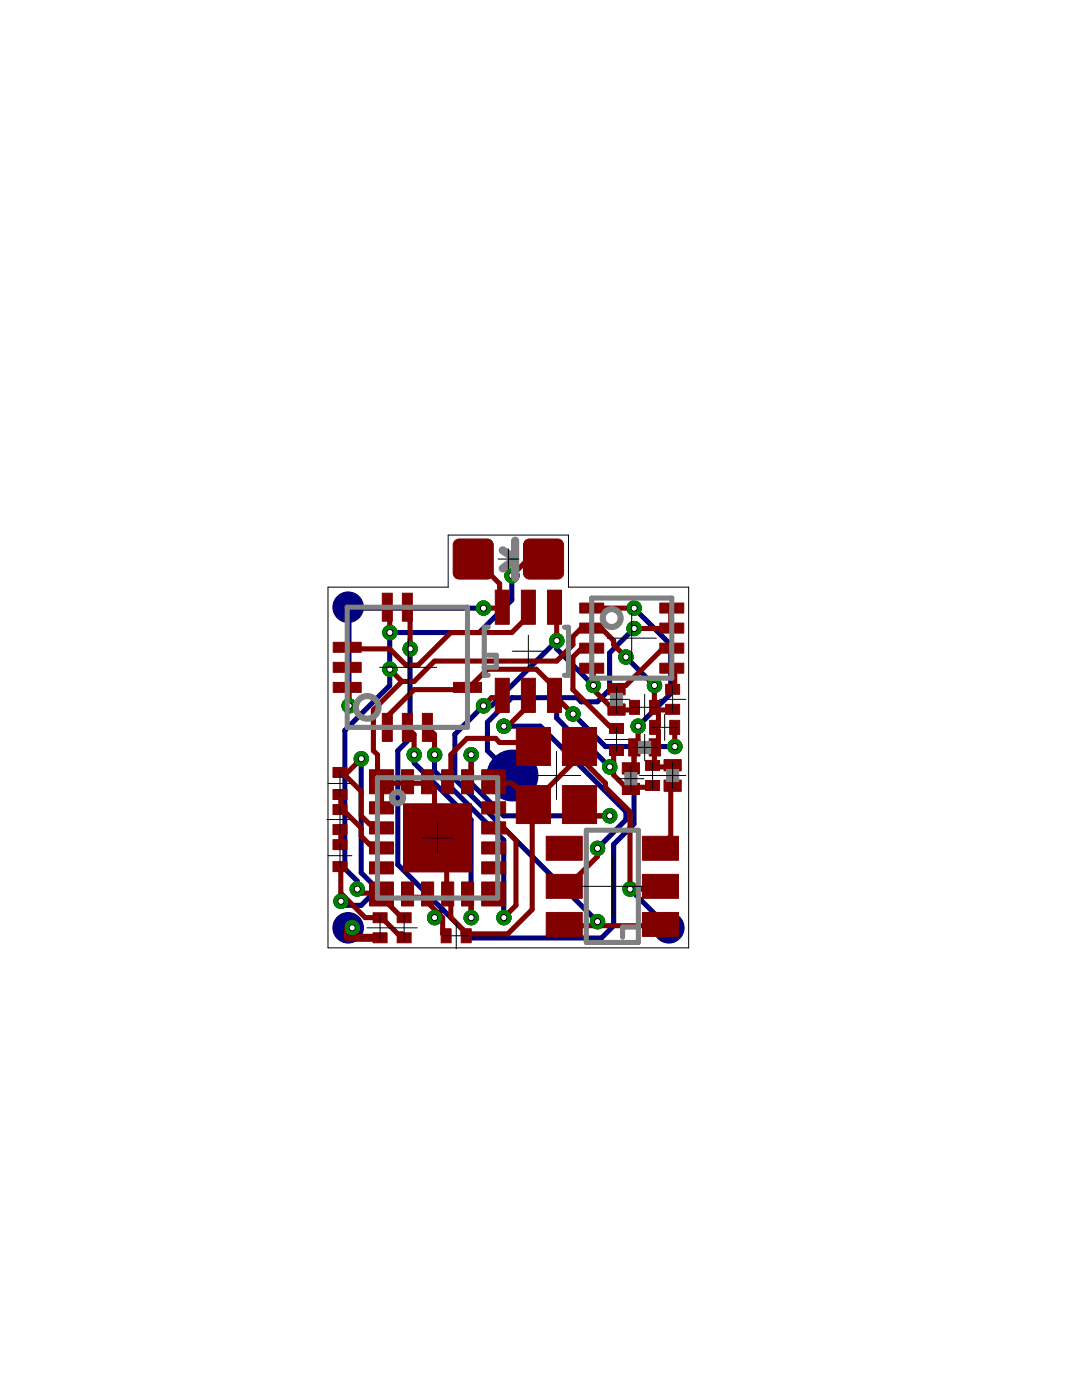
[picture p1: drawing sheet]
<svg xmlns="http://www.w3.org/2000/svg" width="216mm" height="279mm" viewBox="0 0 216 279" stroke-linecap="round" stroke-linejoin="round" font-family="sans-serif">
<path d="M69.4 119.1v4.1M67.4 121.2h4.1M100.2 154.8h4.1M102.2 152.7v4.1M67.4 185.2h4.1M69.4 183.1v4.1M131.4 185.2h4M133.4 183.1v4.1" fill="none" stroke="#000" stroke-width=".2"/>
<g fill="#000080" stroke="#000080" stroke-width=".2">
<circle cx="102.3" cy="154.8" r="5.1"/>
<circle cx="69.5" cy="121.2" r="3"/>
<circle cx="133.5" cy="185.2" r="3"/>
<circle cx="69.5" cy="185.2" r="3"/>
</g>
<g fill="none" stroke="#000080" stroke-width="1">
<path d="M102.1 114.9v4.8l-6.5 6.5h-17.8v10.6l-9 9v27.6l2.5 2.4v1.6M69.4 121.2l.2 .2M69.6 121.4v19.5M69.6 121.4h26.9M81.8 129.5v17.9l-2.4 2.4v22.8l8.9 8.9M111.1 139.2v4.1l2.4 2.5h.8l7.3 7.3M118.4 136.8l-7.3-7.3v-1.6l-13 13h-1.6l-5.7 5.7v8.9l28.4 28.4M124.9 131.1l5.7 5.7M126.5 125.4l-4.9 4.9v7.3l-2.4 2.5h-3.2l-.9-.9h-13l-4.8 4.9v5.7l4.9 5M126.5 121.4l7.3 7.3v9.7l-6.5 6.5M72.1 151.4v22.8l2.4 2.4v1.6l-2.4 2.5h-3.3l-.8-.8M82.6 150.6v1.7l11.4 11.3v19.5"/>
<path d="M86.7 150.6v3.3l13.8 13.8v15.4M94 150.6v5.7l6.5 6.5h21.1M100.5 144.9h7.3l17.1 17.1v1.6l-5.7 5.7M114.3 142.5l6.5 6.5h13.8M126.5 149v15.4l-4.1 4.1v16.2l-2.4 2.5h-26l-5.7-5.7M125.7 177.4l7.7 7.8M88.3 181.5l-1.6 1.6"/>
</g>
<path d="M69.4 185.2h.9" fill="none" stroke="#000080" stroke-width="1.6"/>
<circle cx="126.5" cy="125.4" r="1.42" fill="#008000" stroke="#008000" stroke-width=".2"/>
<circle cx="126.5" cy="125.4" r=".61" fill="#fff" stroke="#000" stroke-width=".2"/>
<circle cx="121.7" cy="153.1" r="1.42" fill="#008000" stroke="#008000" stroke-width=".2"/>
<circle cx="121.7" cy="153.1" r=".61" fill="#fff" stroke="#000" stroke-width=".2"/>
<circle cx="125.7" cy="177.4" r="1.42" fill="#008000" stroke="#008000" stroke-width=".2"/>
<circle cx="125.7" cy="177.4" r=".61" fill="#fff" stroke="#000" stroke-width=".2"/>
<circle cx="77.8" cy="126.2" r="1.42" fill="#008000" stroke="#008000" stroke-width=".2"/>
<circle cx="77.8" cy="126.2" r=".61" fill="#fff" stroke="#000" stroke-width=".2"/>
<circle cx="77.8" cy="133.6" r="1.42" fill="#008000" stroke="#008000" stroke-width=".2"/>
<circle cx="77.8" cy="133.6" r=".61" fill="#fff" stroke="#000" stroke-width=".2"/>
<circle cx="71.3" cy="177.4" r="1.42" fill="#008000" stroke="#008000" stroke-width=".2"/>
<circle cx="71.3" cy="177.4" r=".61" fill="#fff" stroke="#000" stroke-width=".2"/>
<circle cx="102.2" cy="114.9" r="1.42" fill="#008000" stroke="#008000" stroke-width=".2"/>
<circle cx="102.2" cy="114.9" r=".61" fill="#fff" stroke="#000" stroke-width=".2"/>
<circle cx="130.6" cy="136.8" r="1.42" fill="#008000" stroke="#008000" stroke-width=".2"/>
<circle cx="130.6" cy="136.8" r=".61" fill="#fff" stroke="#000" stroke-width=".2"/>
<circle cx="124.9" cy="131.1" r="1.42" fill="#008000" stroke="#008000" stroke-width=".2"/>
<circle cx="124.9" cy="131.1" r=".61" fill="#fff" stroke="#000" stroke-width=".2"/>
<circle cx="126.5" cy="121.4" r="1.42" fill="#008000" stroke="#008000" stroke-width=".2"/>
<circle cx="126.5" cy="121.4" r=".61" fill="#fff" stroke="#000" stroke-width=".2"/>
<circle cx="127.3" cy="144.9" r="1.42" fill="#008000" stroke="#008000" stroke-width=".2"/>
<circle cx="127.3" cy="144.9" r=".61" fill="#fff" stroke="#000" stroke-width=".2"/>
<circle cx="100.5" cy="144.9" r="1.42" fill="#008000" stroke="#008000" stroke-width=".2"/>
<circle cx="100.5" cy="144.9" r=".61" fill="#fff" stroke="#000" stroke-width=".2"/>
<circle cx="119.2" cy="169.3" r="1.42" fill="#008000" stroke="#008000" stroke-width=".2"/>
<circle cx="119.2" cy="169.3" r=".61" fill="#fff" stroke="#000" stroke-width=".2"/>
<circle cx="111.1" cy="127.9" r="1.42" fill="#008000" stroke="#008000" stroke-width=".2"/>
<circle cx="111.1" cy="127.9" r=".61" fill="#fff" stroke="#000" stroke-width=".2"/>
<circle cx="118.4" cy="136.8" r="1.42" fill="#008000" stroke="#008000" stroke-width=".2"/>
<circle cx="118.4" cy="136.8" r=".61" fill="#fff" stroke="#000" stroke-width=".2"/>
<circle cx="96.5" cy="140.9" r="1.42" fill="#008000" stroke="#008000" stroke-width=".2"/>
<circle cx="96.5" cy="140.9" r=".61" fill="#fff" stroke="#000" stroke-width=".2"/>
<circle cx="119.2" cy="183.9" r="1.42" fill="#008000" stroke="#008000" stroke-width=".2"/>
<circle cx="119.2" cy="183.9" r=".61" fill="#fff" stroke="#000" stroke-width=".2"/>
<circle cx="134.7" cy="149" r="1.42" fill="#008000" stroke="#008000" stroke-width=".2"/>
<circle cx="134.7" cy="149" r=".61" fill="#fff" stroke="#000" stroke-width=".2"/>
<circle cx="114.3" cy="142.5" r="1.42" fill="#008000" stroke="#008000" stroke-width=".2"/>
<circle cx="114.3" cy="142.5" r=".61" fill="#fff" stroke="#000" stroke-width=".2"/>
<circle cx="81.9" cy="129.5" r="1.42" fill="#008000" stroke="#008000" stroke-width=".2"/>
<circle cx="81.9" cy="129.5" r=".61" fill="#fff" stroke="#000" stroke-width=".2"/>
<circle cx="86.7" cy="183.1" r="1.42" fill="#008000" stroke="#008000" stroke-width=".2"/>
<circle cx="86.7" cy="183.1" r=".61" fill="#fff" stroke="#000" stroke-width=".2"/>
<circle cx="94" cy="150.6" r="1.42" fill="#008000" stroke="#008000" stroke-width=".2"/>
<circle cx="94" cy="150.6" r=".61" fill="#fff" stroke="#000" stroke-width=".2"/>
<circle cx="121.7" cy="162.8" r="1.42" fill="#008000" stroke="#008000" stroke-width=".2"/>
<circle cx="121.7" cy="162.8" r=".61" fill="#fff" stroke="#000" stroke-width=".2"/>
<circle cx="72.1" cy="151.4" r="1.42" fill="#008000" stroke="#008000" stroke-width=".2"/>
<circle cx="72.1" cy="151.4" r=".61" fill="#fff" stroke="#000" stroke-width=".2"/>
<circle cx="68" cy="179.9" r="1.42" fill="#008000" stroke="#008000" stroke-width=".2"/>
<circle cx="68" cy="179.9" r=".61" fill="#fff" stroke="#000" stroke-width=".2"/>
<circle cx="94" cy="183.1" r="1.42" fill="#008000" stroke="#008000" stroke-width=".2"/>
<circle cx="94" cy="183.1" r=".61" fill="#fff" stroke="#000" stroke-width=".2"/>
<circle cx="82.7" cy="150.6" r="1.42" fill="#008000" stroke="#008000" stroke-width=".2"/>
<circle cx="82.7" cy="150.6" r=".61" fill="#fff" stroke="#000" stroke-width=".2"/>
<circle cx="100.5" cy="183.1" r="1.42" fill="#008000" stroke="#008000" stroke-width=".2"/>
<circle cx="100.5" cy="183.1" r=".61" fill="#fff" stroke="#000" stroke-width=".2"/>
<circle cx="86.7" cy="150.6" r="1.42" fill="#008000" stroke="#008000" stroke-width=".2"/>
<circle cx="86.7" cy="150.6" r=".61" fill="#fff" stroke="#000" stroke-width=".2"/>
<circle cx="69.7" cy="140.9" r="1.42" fill="#008000" stroke="#008000" stroke-width=".2"/>
<circle cx="69.7" cy="140.9" r=".61" fill="#fff" stroke="#000" stroke-width=".2"/>
<circle cx="96.5" cy="121.4" r="1.42" fill="#008000" stroke="#008000" stroke-width=".2"/>
<circle cx="96.5" cy="121.4" r=".61" fill="#fff" stroke="#000" stroke-width=".2"/>
<circle cx="70.3" cy="185.2" r="1.42" fill="#008000" stroke="#008000" stroke-width=".2"/>
<circle cx="70.3" cy="185.2" r=".61" fill="#fff" stroke="#000" stroke-width=".2"/>
<circle cx="126.5" cy="125.4" r="1.42" fill="#008000" stroke="#008000" stroke-width=".2"/>
<circle cx="126.5" cy="125.4" r=".61" fill="#fff" stroke="#000" stroke-width=".2"/>
<circle cx="121.7" cy="153.1" r="1.42" fill="#008000" stroke="#008000" stroke-width=".2"/>
<circle cx="121.7" cy="153.1" r=".61" fill="#fff" stroke="#000" stroke-width=".2"/>
<circle cx="125.7" cy="177.4" r="1.42" fill="#008000" stroke="#008000" stroke-width=".2"/>
<circle cx="125.7" cy="177.4" r=".61" fill="#fff" stroke="#000" stroke-width=".2"/>
<circle cx="77.8" cy="126.2" r="1.42" fill="#008000" stroke="#008000" stroke-width=".2"/>
<circle cx="77.8" cy="126.2" r=".61" fill="#fff" stroke="#000" stroke-width=".2"/>
<circle cx="77.8" cy="133.6" r="1.42" fill="#008000" stroke="#008000" stroke-width=".2"/>
<circle cx="77.8" cy="133.6" r=".61" fill="#fff" stroke="#000" stroke-width=".2"/>
<circle cx="71.3" cy="177.4" r="1.42" fill="#008000" stroke="#008000" stroke-width=".2"/>
<circle cx="71.3" cy="177.4" r=".61" fill="#fff" stroke="#000" stroke-width=".2"/>
<circle cx="102.2" cy="114.9" r="1.42" fill="#008000" stroke="#008000" stroke-width=".2"/>
<circle cx="102.2" cy="114.9" r=".61" fill="#fff" stroke="#000" stroke-width=".2"/>
<circle cx="130.6" cy="136.8" r="1.42" fill="#008000" stroke="#008000" stroke-width=".2"/>
<circle cx="130.6" cy="136.8" r=".61" fill="#fff" stroke="#000" stroke-width=".2"/>
<circle cx="124.9" cy="131.1" r="1.42" fill="#008000" stroke="#008000" stroke-width=".2"/>
<circle cx="124.9" cy="131.1" r=".61" fill="#fff" stroke="#000" stroke-width=".2"/>
<circle cx="126.5" cy="121.4" r="1.42" fill="#008000" stroke="#008000" stroke-width=".2"/>
<circle cx="126.5" cy="121.4" r=".61" fill="#fff" stroke="#000" stroke-width=".2"/>
<circle cx="127.3" cy="144.9" r="1.42" fill="#008000" stroke="#008000" stroke-width=".2"/>
<circle cx="127.3" cy="144.9" r=".61" fill="#fff" stroke="#000" stroke-width=".2"/>
<circle cx="100.5" cy="144.9" r="1.42" fill="#008000" stroke="#008000" stroke-width=".2"/>
<circle cx="100.5" cy="144.9" r=".61" fill="#fff" stroke="#000" stroke-width=".2"/>
<circle cx="119.2" cy="169.3" r="1.42" fill="#008000" stroke="#008000" stroke-width=".2"/>
<circle cx="119.2" cy="169.3" r=".61" fill="#fff" stroke="#000" stroke-width=".2"/>
<circle cx="111.1" cy="127.9" r="1.42" fill="#008000" stroke="#008000" stroke-width=".2"/>
<circle cx="111.1" cy="127.9" r=".61" fill="#fff" stroke="#000" stroke-width=".2"/>
<circle cx="118.4" cy="136.8" r="1.42" fill="#008000" stroke="#008000" stroke-width=".2"/>
<circle cx="118.4" cy="136.8" r=".61" fill="#fff" stroke="#000" stroke-width=".2"/>
<circle cx="96.5" cy="140.9" r="1.42" fill="#008000" stroke="#008000" stroke-width=".2"/>
<circle cx="96.5" cy="140.9" r=".61" fill="#fff" stroke="#000" stroke-width=".2"/>
<circle cx="119.2" cy="183.9" r="1.42" fill="#008000" stroke="#008000" stroke-width=".2"/>
<circle cx="119.2" cy="183.9" r=".61" fill="#fff" stroke="#000" stroke-width=".2"/>
<circle cx="134.7" cy="149" r="1.42" fill="#008000" stroke="#008000" stroke-width=".2"/>
<circle cx="134.7" cy="149" r=".61" fill="#fff" stroke="#000" stroke-width=".2"/>
<circle cx="114.3" cy="142.5" r="1.42" fill="#008000" stroke="#008000" stroke-width=".2"/>
<circle cx="114.3" cy="142.5" r=".61" fill="#fff" stroke="#000" stroke-width=".2"/>
<circle cx="81.9" cy="129.5" r="1.42" fill="#008000" stroke="#008000" stroke-width=".2"/>
<circle cx="81.9" cy="129.5" r=".61" fill="#fff" stroke="#000" stroke-width=".2"/>
<circle cx="86.7" cy="183.1" r="1.42" fill="#008000" stroke="#008000" stroke-width=".2"/>
<circle cx="86.7" cy="183.1" r=".61" fill="#fff" stroke="#000" stroke-width=".2"/>
<circle cx="94" cy="150.6" r="1.42" fill="#008000" stroke="#008000" stroke-width=".2"/>
<circle cx="94" cy="150.6" r=".61" fill="#fff" stroke="#000" stroke-width=".2"/>
<circle cx="121.7" cy="162.8" r="1.42" fill="#008000" stroke="#008000" stroke-width=".2"/>
<circle cx="121.7" cy="162.8" r=".61" fill="#fff" stroke="#000" stroke-width=".2"/>
<circle cx="72.1" cy="151.4" r="1.42" fill="#008000" stroke="#008000" stroke-width=".2"/>
<circle cx="72.1" cy="151.4" r=".61" fill="#fff" stroke="#000" stroke-width=".2"/>
<circle cx="68" cy="179.9" r="1.42" fill="#008000" stroke="#008000" stroke-width=".2"/>
<circle cx="68" cy="179.9" r=".61" fill="#fff" stroke="#000" stroke-width=".2"/>
<circle cx="94" cy="183.1" r="1.42" fill="#008000" stroke="#008000" stroke-width=".2"/>
<circle cx="94" cy="183.1" r=".61" fill="#fff" stroke="#000" stroke-width=".2"/>
<circle cx="82.7" cy="150.6" r="1.42" fill="#008000" stroke="#008000" stroke-width=".2"/>
<circle cx="82.7" cy="150.6" r=".61" fill="#fff" stroke="#000" stroke-width=".2"/>
<circle cx="100.5" cy="183.1" r="1.42" fill="#008000" stroke="#008000" stroke-width=".2"/>
<circle cx="100.5" cy="183.1" r=".61" fill="#fff" stroke="#000" stroke-width=".2"/>
<circle cx="86.7" cy="150.6" r="1.42" fill="#008000" stroke="#008000" stroke-width=".2"/>
<circle cx="86.7" cy="150.6" r=".61" fill="#fff" stroke="#000" stroke-width=".2"/>
<circle cx="69.7" cy="140.9" r="1.42" fill="#008000" stroke="#008000" stroke-width=".2"/>
<circle cx="69.7" cy="140.9" r=".61" fill="#fff" stroke="#000" stroke-width=".2"/>
<circle cx="96.5" cy="121.4" r="1.42" fill="#008000" stroke="#008000" stroke-width=".2"/>
<circle cx="96.5" cy="121.4" r=".61" fill="#fff" stroke="#000" stroke-width=".2"/>
<circle cx="70.3" cy="185.2" r="1.42" fill="#008000" stroke="#008000" stroke-width=".2"/>
<circle cx="70.3" cy="185.2" r=".61" fill="#fff" stroke="#000" stroke-width=".2"/>
<circle cx="126.5" cy="125.4" r="1.42" fill="#008000" stroke="#008000" stroke-width=".2"/>
<circle cx="126.5" cy="125.4" r=".61" fill="#fff" stroke="#000" stroke-width=".2"/>
<circle cx="121.7" cy="153.1" r="1.42" fill="#008000" stroke="#008000" stroke-width=".2"/>
<circle cx="121.7" cy="153.1" r=".61" fill="#fff" stroke="#000" stroke-width=".2"/>
<circle cx="125.7" cy="177.4" r="1.42" fill="#008000" stroke="#008000" stroke-width=".2"/>
<circle cx="125.7" cy="177.4" r=".61" fill="#fff" stroke="#000" stroke-width=".2"/>
<circle cx="77.8" cy="126.2" r="1.42" fill="#008000" stroke="#008000" stroke-width=".2"/>
<circle cx="77.8" cy="126.2" r=".61" fill="#fff" stroke="#000" stroke-width=".2"/>
<circle cx="77.8" cy="133.6" r="1.42" fill="#008000" stroke="#008000" stroke-width=".2"/>
<circle cx="77.8" cy="133.6" r=".61" fill="#fff" stroke="#000" stroke-width=".2"/>
<circle cx="71.3" cy="177.4" r="1.42" fill="#008000" stroke="#008000" stroke-width=".2"/>
<circle cx="71.3" cy="177.4" r=".61" fill="#fff" stroke="#000" stroke-width=".2"/>
<circle cx="102.2" cy="114.9" r="1.42" fill="#008000" stroke="#008000" stroke-width=".2"/>
<circle cx="102.2" cy="114.9" r=".61" fill="#fff" stroke="#000" stroke-width=".2"/>
<circle cx="130.6" cy="136.8" r="1.42" fill="#008000" stroke="#008000" stroke-width=".2"/>
<circle cx="130.6" cy="136.8" r=".61" fill="#fff" stroke="#000" stroke-width=".2"/>
<circle cx="124.9" cy="131.1" r="1.42" fill="#008000" stroke="#008000" stroke-width=".2"/>
<circle cx="124.9" cy="131.1" r=".61" fill="#fff" stroke="#000" stroke-width=".2"/>
<circle cx="126.5" cy="121.4" r="1.42" fill="#008000" stroke="#008000" stroke-width=".2"/>
<circle cx="126.5" cy="121.4" r=".61" fill="#fff" stroke="#000" stroke-width=".2"/>
<circle cx="127.3" cy="144.9" r="1.42" fill="#008000" stroke="#008000" stroke-width=".2"/>
<circle cx="127.3" cy="144.9" r=".61" fill="#fff" stroke="#000" stroke-width=".2"/>
<circle cx="100.5" cy="144.9" r="1.42" fill="#008000" stroke="#008000" stroke-width=".2"/>
<circle cx="100.5" cy="144.9" r=".61" fill="#fff" stroke="#000" stroke-width=".2"/>
<circle cx="119.2" cy="169.3" r="1.42" fill="#008000" stroke="#008000" stroke-width=".2"/>
<circle cx="119.2" cy="169.3" r=".61" fill="#fff" stroke="#000" stroke-width=".2"/>
<circle cx="111.1" cy="127.9" r="1.42" fill="#008000" stroke="#008000" stroke-width=".2"/>
<circle cx="111.1" cy="127.9" r=".61" fill="#fff" stroke="#000" stroke-width=".2"/>
<circle cx="118.4" cy="136.8" r="1.42" fill="#008000" stroke="#008000" stroke-width=".2"/>
<circle cx="118.4" cy="136.8" r=".61" fill="#fff" stroke="#000" stroke-width=".2"/>
<circle cx="96.5" cy="140.9" r="1.42" fill="#008000" stroke="#008000" stroke-width=".2"/>
<circle cx="96.5" cy="140.9" r=".61" fill="#fff" stroke="#000" stroke-width=".2"/>
<circle cx="119.2" cy="183.9" r="1.42" fill="#008000" stroke="#008000" stroke-width=".2"/>
<circle cx="119.2" cy="183.9" r=".61" fill="#fff" stroke="#000" stroke-width=".2"/>
<circle cx="134.7" cy="149" r="1.42" fill="#008000" stroke="#008000" stroke-width=".2"/>
<circle cx="134.7" cy="149" r=".61" fill="#fff" stroke="#000" stroke-width=".2"/>
<circle cx="114.3" cy="142.5" r="1.42" fill="#008000" stroke="#008000" stroke-width=".2"/>
<circle cx="114.3" cy="142.5" r=".61" fill="#fff" stroke="#000" stroke-width=".2"/>
<circle cx="81.9" cy="129.5" r="1.42" fill="#008000" stroke="#008000" stroke-width=".2"/>
<circle cx="81.9" cy="129.5" r=".61" fill="#fff" stroke="#000" stroke-width=".2"/>
<circle cx="86.7" cy="183.1" r="1.42" fill="#008000" stroke="#008000" stroke-width=".2"/>
<circle cx="86.7" cy="183.1" r=".61" fill="#fff" stroke="#000" stroke-width=".2"/>
<circle cx="94" cy="150.6" r="1.42" fill="#008000" stroke="#008000" stroke-width=".2"/>
<circle cx="94" cy="150.6" r=".61" fill="#fff" stroke="#000" stroke-width=".2"/>
<circle cx="121.7" cy="162.8" r="1.42" fill="#008000" stroke="#008000" stroke-width=".2"/>
<circle cx="121.7" cy="162.8" r=".61" fill="#fff" stroke="#000" stroke-width=".2"/>
<circle cx="72.1" cy="151.4" r="1.42" fill="#008000" stroke="#008000" stroke-width=".2"/>
<circle cx="72.1" cy="151.4" r=".61" fill="#fff" stroke="#000" stroke-width=".2"/>
<circle cx="68" cy="179.9" r="1.42" fill="#008000" stroke="#008000" stroke-width=".2"/>
<circle cx="68" cy="179.9" r=".61" fill="#fff" stroke="#000" stroke-width=".2"/>
<circle cx="94" cy="183.1" r="1.42" fill="#008000" stroke="#008000" stroke-width=".2"/>
<circle cx="94" cy="183.1" r=".61" fill="#fff" stroke="#000" stroke-width=".2"/>
<circle cx="82.7" cy="150.6" r="1.42" fill="#008000" stroke="#008000" stroke-width=".2"/>
<circle cx="82.7" cy="150.6" r=".61" fill="#fff" stroke="#000" stroke-width=".2"/>
<circle cx="100.5" cy="183.1" r="1.42" fill="#008000" stroke="#008000" stroke-width=".2"/>
<circle cx="100.5" cy="183.1" r=".61" fill="#fff" stroke="#000" stroke-width=".2"/>
<circle cx="86.7" cy="150.6" r="1.42" fill="#008000" stroke="#008000" stroke-width=".2"/>
<circle cx="86.7" cy="150.6" r=".61" fill="#fff" stroke="#000" stroke-width=".2"/>
<circle cx="69.7" cy="140.9" r="1.42" fill="#008000" stroke="#008000" stroke-width=".2"/>
<circle cx="69.7" cy="140.9" r=".61" fill="#fff" stroke="#000" stroke-width=".2"/>
<circle cx="96.5" cy="121.4" r="1.42" fill="#008000" stroke="#008000" stroke-width=".2"/>
<circle cx="96.5" cy="121.4" r=".61" fill="#fff" stroke="#000" stroke-width=".2"/>
<circle cx="70.3" cy="185.2" r="1.42" fill="#008000" stroke="#008000" stroke-width=".2"/>
<circle cx="70.3" cy="185.2" r=".61" fill="#fff" stroke="#000" stroke-width=".2"/>
<g fill="#800000" stroke="#800000" stroke-width=".2">
<path d="M115.7 124.4h4.8v1.9h-4.8z"/>
<path d="M131.7 124.4h4.7v1.9h-4.7z"/>
<path d="M115.7 120.4h4.8v1.9h-4.8z"/>
<path d="M115.7 128.4h4.8v1.9h-4.8z"/>
<path d="M131.7 128.4h4.7v1.9h-4.7z"/>
<path d="M131.7 120.4h4.7v1.9h-4.7z"/>
<path d="M131.7 132.4h4.7v1.9h-4.7z"/>
<path d="M115.7 132.4h4.8v1.9h-4.8z"/>
<path d="M128.2 174.5h7.2v4.8h-7.2z"/>
<path d="M109 174.5h7.2v4.8h-7.2z"/>
<path d="M109 182.1h7.2v4.8h-7.2z"/>
<path d="M109 166.9h7.2v4.8h-7.2z"/>
<path d="M128.2 182.1h7.2v4.8h-7.2z"/>
<path d="M128.2 166.9h7.2v4.8h-7.2z"/>
<path d="M73.7 164h4.8v2.4h-4.8z"/>
<path d="M73.7 153.6h4.8v4.8h-4.8z"/>
<path d="M73.7 160h4.8v2.4h-4.8z"/>
<path d="M73.7 168h4.8v2.4h-4.8z"/>
<path d="M73.7 172h4.8v2.4h-4.8z"/>
<path d="M73.7 176h4.8v4.8h-4.8z"/>
<path d="M96.1 153.6h4.8v4.8h-4.8z"/>
<path d="M96.1 176h4.8v4.8h-4.8z"/>
<path d="M84.1 176h2.4v4.8h-2.4z"/>
<path d="M80.1 176h2.4v4.8h-2.4z"/>
<path d="M88.1 176h2.4v4.8h-2.4z"/>
<path d="M92.1 176h2.4v4.8h-2.4z"/>
<path d="M96.1 172h4.8v2.4h-4.8z"/>
<path d="M96.1 168h4.8v2.4h-4.8z"/>
<path d="M96.1 164h4.8v2.4h-4.8z"/>
<path d="M96.1 160h4.8v2.4h-4.8z"/>
<path d="M92.1 153.6h2.4v4.8h-2.4z"/>
<path d="M88.1 153.6h2.4v4.8h-2.4z"/>
<path d="M84.1 153.6h2.4v4.8h-2.4z"/>
<path d="M80.1 153.6h2.4v4.8h-2.4z"/>
<path d="M80.5 160.4h13.6v13.6h-13.6z"/>
<path d="M80.3 142.4h2v5.6h-2z"/>
<path d="M76.3 142.4h2v5.6h-2z"/>
<path d="M84.3 142.4h2v5.6h-2z"/>
<path d="M66.5 136.2h5.6v2h-5.6z"/>
<path d="M66.5 132.2h5.6v2h-5.6z"/>
<path d="M66.5 128.2h5.6v2h-5.6z"/>
<path d="M76.3 118.4h2v5.6h-2z"/>
<path d="M80.3 118.4h2v5.6h-2z"/>
<path d="M90.5 136.2h5.6v2h-5.6z"/>
<path d="M124.2 152.2h3.4v2.3h-3.4z"/>
<path d="M124.2 156.3h3.4v2.3h-3.4z"/>
<path d="M132.8 136.6h2.8v2h-2.8z"/>
<path d="M132.8 140.6h2.8v2h-2.8z"/>
<path d="M121.6 148.8h2.8v2h-2.8z"/>
<path d="M121.6 144.4h2.8v2h-2.8z"/>
<path d="M129.5 147.4h2.3v3.5h-2.3z"/>
<path d="M125.5 147.4h2.2v3.5h-2.2z"/>
<path d="M128.8 155.8h2.8v2h-2.8z"/>
<path d="M128.8 151.8h2.8v2h-2.8z"/>
<path d="M121.3 140.5h3.4v2.2h-3.4z"/>
<path d="M121.3 136.4h3.4v2.3h-3.4z"/>
<path d="M125.6 139.8h2v2.8h-2z"/>
<path d="M129.6 139.8h2v2.8h-2z"/>
<path d="M132.5 155.7h3.4v2.2h-3.4z"/>
<path d="M132.5 151.6h3.4v2.2h-3.4z"/>
<path d="M104 117.8h2.8v6.8h-2.8z"/>
<path d="M104 135.4h2.8v6.8h-2.8z"/>
<path d="M98.8 117.8h2.8v6.8h-2.8z"/>
<path d="M109.2 117.8h2.8v6.8h-2.8z"/>
<path d="M98.8 135.4h2.8v6.8h-2.8z"/>
<path d="M109.2 135.4h2.8v6.8h-2.8z"/>
<path d="M133.6 143.8h2v2.8h-2z"/>
<path d="M129.6 143.8h2v2.8h-2z"/>
<path d="M66.4 167.6h2.8v2h-2.8z"/>
<path d="M66.4 172h2.8v1.9h-2.8z"/>
<path d="M66.4 157.6h2.8v2h-2.8z"/>
<path d="M66.4 153.2h2.8v2h-2.8z"/>
<path d="M79.2 186.2h2.8v2h-2.8z"/>
<path d="M79.2 182.2h2.8v1.9h-2.8z"/>
<path d="M74.4 186.2h2.8v2h-2.8z"/>
<path d="M74.4 182.2h2.8v1.9h-2.8z"/>
<path d="M66.4 164.6h2.8v2h-2.8z"/>
<path d="M66.4 160.6h2.8v2h-2.8z"/>
<path d="M88 185.4h2v2.8h-2z"/>
<path d="M92 185.4h2v2.8h-2z"/>
<path d="M103 145.2h6.8v7.6h-6.8z"/>
<path d="M103 156.8h6.8v7.6h-6.8z"/>
<path d="M112.2 156.8h6.8v7.6h-6.8z"/>
<path d="M112.2 145.2h6.8v7.6h-6.8z"/>
</g>
<g fill="#800000" stroke="#800000" stroke-width=".2">
<path d="M104.7 108.1l.6-.5h.4h5.6a1.2 1.2 0 0 1 1.2 1.2v5.6a1.2 1.2 0 0 1-1.2 1.2h-5.6a1.2 1.2 0 0 1-1.2-1.2v-5.6z" fill-rule="evenodd"/>
<path d="M90.7 108.1l.5-.5h.4h5.6a1.2 1.2 0 0 1 1.2 1.2v5.6a1.2 1.2 0 0 1-1.2 1.2h-5.6a1.2 1.2 0 0 1-1.2-1.2v-5.6z" fill-rule="evenodd"/>
</g>
<g fill="none" stroke="#800000" stroke-width="1">
<path d="M94.4 111.6h.4l4.9 4.9v4l.5 .7-.5 .2h-3.2M108.5 111.6h-3.1l-3.3 3.3M69.3 137.2l.3 .4v3.3M77.3 121.2l.5 .2v4.8M77.8 133.6l2.4 2.4M80.2 136l-5.7 5.7v8.1l.8 .8v4.9l.8 .5v.3M81.3 121.2l.5 .2v8.1M100.2 138.8l-.5 .4h-1.6l-1.6 1.7M105.4 121.2v1.8l-3.3 3.2h-12.1l-6.6 6.5h-2.4l-3.2-3.2h-8.2l-.3-.3M105.4 138.8v2.1l-4.1 4h-.8M110.6 121.2l.5 .2v6.5M118.1 133.3l.3 .3v4l3.2 3.3h.8l.6 .7 .3 .1h3.2l.1-.5"/>
<path d="M118.1 129.3l-.5 .2h-1.6l-1.7 1.6v6.5l7.3 7.3h.8l.6 .5M118.1 121.3l8.4 .1M124.9 131.1l-2.5-2.4v-.8l-2.4-2.5h-4l-1.7 1.7v1.6l-3.2 3.2h-24.4l-4.1 4.1h-2.4M130.6 136.8v4.4l.8 .5M134 121.3l-.2 .1v3.2l.2 .7-7.5 .1M134 129.3l-.2 .2h-1.6l-7.3 7.3h-1.6l-.3 .7M134 133.3l.6 .3v3.2l-.4 .8M67.8 158.6l.2 .1v2.5l-.2 .4 .2 .4h.8l3.3 3.2v1.7l1.6 1.6h1.6l.8 .7M67.8 154.2l1 .5h-.8zM68.8 154.7l3.3 3.2v4.9l1.6 1.6h1.6l.8 .8M72.1 151.4l-3.3 3.3M76.1 156.3h4.9l.3-.3 .5 .3h3.3l.2-.3 .6 .3 .8 .8v9.8l.6 .3 .2 .5 1.6 1.6v8.9l.9 .9v4l2.4 2.5v.8l.6 .4 .2-.4h8.1l4.9-4.9v-20.3l.2-.6-.2-.2"/>
<path d="M76.1 156.3v4.9M81.3 145.2l1.3 1.4v4M85.3 145.2l1.4 1.4v4M94 150.6v4.9l-.7 .5M98.5 156l.4 .3h3.2l4.1 4.1M106.4 149l-.2-.8h-6.5l-.8-.8h-5.7l-3.2 3.2v4.9l-.7 .5M114.3 142.5l-4-4.1v-1.6l-3.3-3.2h-9.7l-3.3 3.2-.7 .4-.1 .4h-10.6l-4.8 4.9v2.4l-.5 .3M121.6 153.1h.8M123 149.8h-.6v4.9l3.3 3.2 .2-.5 .6-.3h3.3l.4-.3M127.3 144.9v4.1l-.7 .2-.1 3.9-.6 .3M131.4 141.7v3.2l-.8 .3 .8 .6v3.2l-.7 .2-.1 3.1-.4 .5 .4 .3h3.2l.4-.4M134.2 156.8l-.4 .3v9.8l-1.6 1.6-.4 .8"/>
<path d="M134.2 141.6l-.4 .1h-2.4M134.6 145.2v3.8M67.8 165.6l.2 .5v2.4l-.2 .1M67.8 173l.2 .4v4.8l.8 .9M68.8 179.1l4.1 4h3.2l3.3 3.3h.8l.4 .8M68.8 179.1l-.8 .8M71.3 177.4l.8 .8h3.2l.8 .2v.7l4.1 4 .4 .1M81.3 178.4l.5 .7h3.3l.2-.7 .6 .7v1.6l1.6 1.6M93.3 178.4l.7 .7v4M98.5 165.2h2l2.5 2.5v13l-2.5 2.4M106.2 160.4l8.9-9v-2.4h.5l-.5 1.6 5.7 5.7v.8l4.9 4.9v15.4h5.7l.4-.5M115.6 160.6l.4 .6 1.6 1.6h4"/>
<path d="M119.2 169.3v1.6l-6.5 6.5-.1-.5M87.5 182.3l.8 .8v3.3l.7 .4M87.5 182.3l-.8 .8M112.6 184.5l.1 .2h18.7l.4-.2M119.2 183.9v.8"/>
</g>
<path d="M70.3 185.2h-.9v2h6.4" fill="none" stroke="#800000" stroke-width="1.6"/>
<circle cx="126.5" cy="125.4" r="1.42" fill="#008000" stroke="#008000" stroke-width=".2"/>
<circle cx="126.5" cy="125.4" r=".61" fill="#fff" stroke="#000" stroke-width=".2"/>
<circle cx="121.7" cy="153.1" r="1.42" fill="#008000" stroke="#008000" stroke-width=".2"/>
<circle cx="121.7" cy="153.1" r=".61" fill="#fff" stroke="#000" stroke-width=".2"/>
<circle cx="125.7" cy="177.4" r="1.42" fill="#008000" stroke="#008000" stroke-width=".2"/>
<circle cx="125.7" cy="177.4" r=".61" fill="#fff" stroke="#000" stroke-width=".2"/>
<circle cx="77.8" cy="126.2" r="1.42" fill="#008000" stroke="#008000" stroke-width=".2"/>
<circle cx="77.8" cy="126.2" r=".61" fill="#fff" stroke="#000" stroke-width=".2"/>
<circle cx="77.8" cy="133.6" r="1.42" fill="#008000" stroke="#008000" stroke-width=".2"/>
<circle cx="77.8" cy="133.6" r=".61" fill="#fff" stroke="#000" stroke-width=".2"/>
<circle cx="71.3" cy="177.4" r="1.42" fill="#008000" stroke="#008000" stroke-width=".2"/>
<circle cx="71.3" cy="177.4" r=".61" fill="#fff" stroke="#000" stroke-width=".2"/>
<circle cx="102.2" cy="114.9" r="1.42" fill="#008000" stroke="#008000" stroke-width=".2"/>
<circle cx="102.2" cy="114.9" r=".61" fill="#fff" stroke="#000" stroke-width=".2"/>
<circle cx="130.6" cy="136.8" r="1.42" fill="#008000" stroke="#008000" stroke-width=".2"/>
<circle cx="130.6" cy="136.8" r=".61" fill="#fff" stroke="#000" stroke-width=".2"/>
<circle cx="124.9" cy="131.1" r="1.42" fill="#008000" stroke="#008000" stroke-width=".2"/>
<circle cx="124.9" cy="131.1" r=".61" fill="#fff" stroke="#000" stroke-width=".2"/>
<circle cx="126.5" cy="121.4" r="1.42" fill="#008000" stroke="#008000" stroke-width=".2"/>
<circle cx="126.5" cy="121.4" r=".61" fill="#fff" stroke="#000" stroke-width=".2"/>
<circle cx="127.3" cy="144.9" r="1.42" fill="#008000" stroke="#008000" stroke-width=".2"/>
<circle cx="127.3" cy="144.9" r=".61" fill="#fff" stroke="#000" stroke-width=".2"/>
<circle cx="100.5" cy="144.9" r="1.42" fill="#008000" stroke="#008000" stroke-width=".2"/>
<circle cx="100.5" cy="144.9" r=".61" fill="#fff" stroke="#000" stroke-width=".2"/>
<circle cx="119.2" cy="169.3" r="1.42" fill="#008000" stroke="#008000" stroke-width=".2"/>
<circle cx="119.2" cy="169.3" r=".61" fill="#fff" stroke="#000" stroke-width=".2"/>
<circle cx="111.1" cy="127.9" r="1.42" fill="#008000" stroke="#008000" stroke-width=".2"/>
<circle cx="111.1" cy="127.9" r=".61" fill="#fff" stroke="#000" stroke-width=".2"/>
<circle cx="118.4" cy="136.8" r="1.42" fill="#008000" stroke="#008000" stroke-width=".2"/>
<circle cx="118.4" cy="136.8" r=".61" fill="#fff" stroke="#000" stroke-width=".2"/>
<circle cx="96.5" cy="140.9" r="1.42" fill="#008000" stroke="#008000" stroke-width=".2"/>
<circle cx="96.5" cy="140.9" r=".61" fill="#fff" stroke="#000" stroke-width=".2"/>
<circle cx="119.2" cy="183.9" r="1.42" fill="#008000" stroke="#008000" stroke-width=".2"/>
<circle cx="119.2" cy="183.9" r=".61" fill="#fff" stroke="#000" stroke-width=".2"/>
<circle cx="134.7" cy="149" r="1.42" fill="#008000" stroke="#008000" stroke-width=".2"/>
<circle cx="134.7" cy="149" r=".61" fill="#fff" stroke="#000" stroke-width=".2"/>
<circle cx="114.3" cy="142.5" r="1.42" fill="#008000" stroke="#008000" stroke-width=".2"/>
<circle cx="114.3" cy="142.5" r=".61" fill="#fff" stroke="#000" stroke-width=".2"/>
<circle cx="81.9" cy="129.5" r="1.42" fill="#008000" stroke="#008000" stroke-width=".2"/>
<circle cx="81.9" cy="129.5" r=".61" fill="#fff" stroke="#000" stroke-width=".2"/>
<circle cx="86.7" cy="183.1" r="1.42" fill="#008000" stroke="#008000" stroke-width=".2"/>
<circle cx="86.7" cy="183.1" r=".61" fill="#fff" stroke="#000" stroke-width=".2"/>
<circle cx="94" cy="150.6" r="1.42" fill="#008000" stroke="#008000" stroke-width=".2"/>
<circle cx="94" cy="150.6" r=".61" fill="#fff" stroke="#000" stroke-width=".2"/>
<circle cx="121.7" cy="162.8" r="1.42" fill="#008000" stroke="#008000" stroke-width=".2"/>
<circle cx="121.7" cy="162.8" r=".61" fill="#fff" stroke="#000" stroke-width=".2"/>
<circle cx="72.1" cy="151.4" r="1.42" fill="#008000" stroke="#008000" stroke-width=".2"/>
<circle cx="72.1" cy="151.4" r=".61" fill="#fff" stroke="#000" stroke-width=".2"/>
<circle cx="68" cy="179.9" r="1.42" fill="#008000" stroke="#008000" stroke-width=".2"/>
<circle cx="68" cy="179.9" r=".61" fill="#fff" stroke="#000" stroke-width=".2"/>
<circle cx="94" cy="183.1" r="1.42" fill="#008000" stroke="#008000" stroke-width=".2"/>
<circle cx="94" cy="183.1" r=".61" fill="#fff" stroke="#000" stroke-width=".2"/>
<circle cx="82.7" cy="150.6" r="1.42" fill="#008000" stroke="#008000" stroke-width=".2"/>
<circle cx="82.7" cy="150.6" r=".61" fill="#fff" stroke="#000" stroke-width=".2"/>
<circle cx="100.5" cy="183.1" r="1.42" fill="#008000" stroke="#008000" stroke-width=".2"/>
<circle cx="100.5" cy="183.1" r=".61" fill="#fff" stroke="#000" stroke-width=".2"/>
<circle cx="86.7" cy="150.6" r="1.42" fill="#008000" stroke="#008000" stroke-width=".2"/>
<circle cx="86.7" cy="150.6" r=".61" fill="#fff" stroke="#000" stroke-width=".2"/>
<circle cx="69.7" cy="140.9" r="1.42" fill="#008000" stroke="#008000" stroke-width=".2"/>
<circle cx="69.7" cy="140.9" r=".61" fill="#fff" stroke="#000" stroke-width=".2"/>
<circle cx="96.5" cy="121.4" r="1.42" fill="#008000" stroke="#008000" stroke-width=".2"/>
<circle cx="96.5" cy="121.4" r=".61" fill="#fff" stroke="#000" stroke-width=".2"/>
<circle cx="70.3" cy="185.2" r="1.42" fill="#008000" stroke="#008000" stroke-width=".2"/>
<circle cx="70.3" cy="185.2" r=".61" fill="#fff" stroke="#000" stroke-width=".2"/>
<path d="M118.1 119.4h15.9v15.9h-15.9zM69.3 121.2h24v24h-24zM97.4 125.2h-.8v9.6h.8M97.4 130.8h1.6v2.4h-2.4M112.6 125.2h.8v9.6h-.8M75.3 155.2h24v24h-24zM117 165.7h10.4v22.4h-10.4zM127.3 185h-3.1v2" fill="none" stroke="#808080" stroke-width="1"/>
<g fill="#808080" stroke="#808080" stroke-width=".2">
<path d="M120.3 121.9a2.3 2.3 0 0 1 1.7-.8v1a1.29 1.29 0 0 1 1.1 1.9 1.29 1.29 0 0 1-2.1 .1 1.29 1.29 0 0 1 .8-2h.2v-1a2.3 2.3 0 0 1 2.3 2.8 2.3 2.3 0 0 1-3.3 1.5 2.3 2.3 0 0 1-.7-3.5z" fill-rule="evenodd"/>
<path d="M78.1 158.1l.4-.3 .8-.2v1a.62 .62 0 0 1 .6 .9 .62 .62 0 0 1-1.1 .1 .62 .62 0 0 1 .3-1h.2v-1a1.64 1.64 0 0 1 1.6 2 1.64 1.64 0 0 1-2.4 1.1 1.64 1.64 0 0 1-.4-2.6z" fill-rule="evenodd"/>
<path d="M71.4 139.2a2.63 2.63 0 0 1 1.9-.8v1a1.75 1.75 0 0 1 1.5 2.6 1.75 1.75 0 0 1-3 .2 1.75 1.75 0 0 1 1.1-2.8h.4v-1a2.77 2.77 0 0 1 2.6 3.5 2.77 2.77 0 0 1-4 1.7 2.77 2.77 0 0 1-.5-4.4z" fill-rule="evenodd"/>
</g>
<g fill="#808080" stroke="#808080" stroke-width=".2">
<path d="M124.7 154.2h2.4v2.4h-2.4z"/>
<path d="M127.4 148h2.4v2.4h-2.4z"/>
<path d="M121.8 138.4h2.4v2.4h-2.4z"/>
<path d="M133 153.6h2.4v2.4h-2.4z"/>
</g>
<path d="M100.3 109.8l2.4 1.6M102.8 107.9v7.4M102.8 111.6l-2.5 1.9" fill="none" stroke="#808080" stroke-width="1.6"/>
<g fill="none" stroke="#000" stroke-width=".2">
<path d="M65.4 117.2h24v-10.4h24v10.4h24v72h-72zM99.4 111.6h4.1M101.4 109.5v4.1M75.8 133.2h11.3M81.4 127.5v11.4M102.2 130h6.4M105.4 126.8v6.4M120.4 139.6h5.2M121.2 127.4h9.8M123 137v5.2M126 122.4v9.8M128.6 138.6v5.2"/>
<path d="M131.6 139.6h5.2M134.2 137v5.2M65.5 156.4h4.7M67.8 154v4.7M106.2 154.8h9.6M111 150v9.6M120.7 147.6h4.7M123 145.2v4.7M123.3 155.4h5.2M125.9 152.8v5.2M126 149.2h5.2M126 141.2h5.2"/>
<path d="M127.6 154.8h9.2M128.6 146.6v5.2M130 145.2h5.2M130.2 152.2v5.2M132.6 142.6v5.2M134.2 152.2v5.2M65.2 163.6h5.2M65.5 170.8h4.7M67.8 161v5.2M67.8 168.4v4.7M84.3 167.2h6.1M87.3 164.2v6.1"/>
<path d="M115.9 176.9h12.5M122.2 170.6v12.5M73.2 185.2h10M75.8 182.5v5.3M80.6 182.5v5.3M88.4 186.8h5.2M91 184.1v5.3"/>
</g>
</svg>
